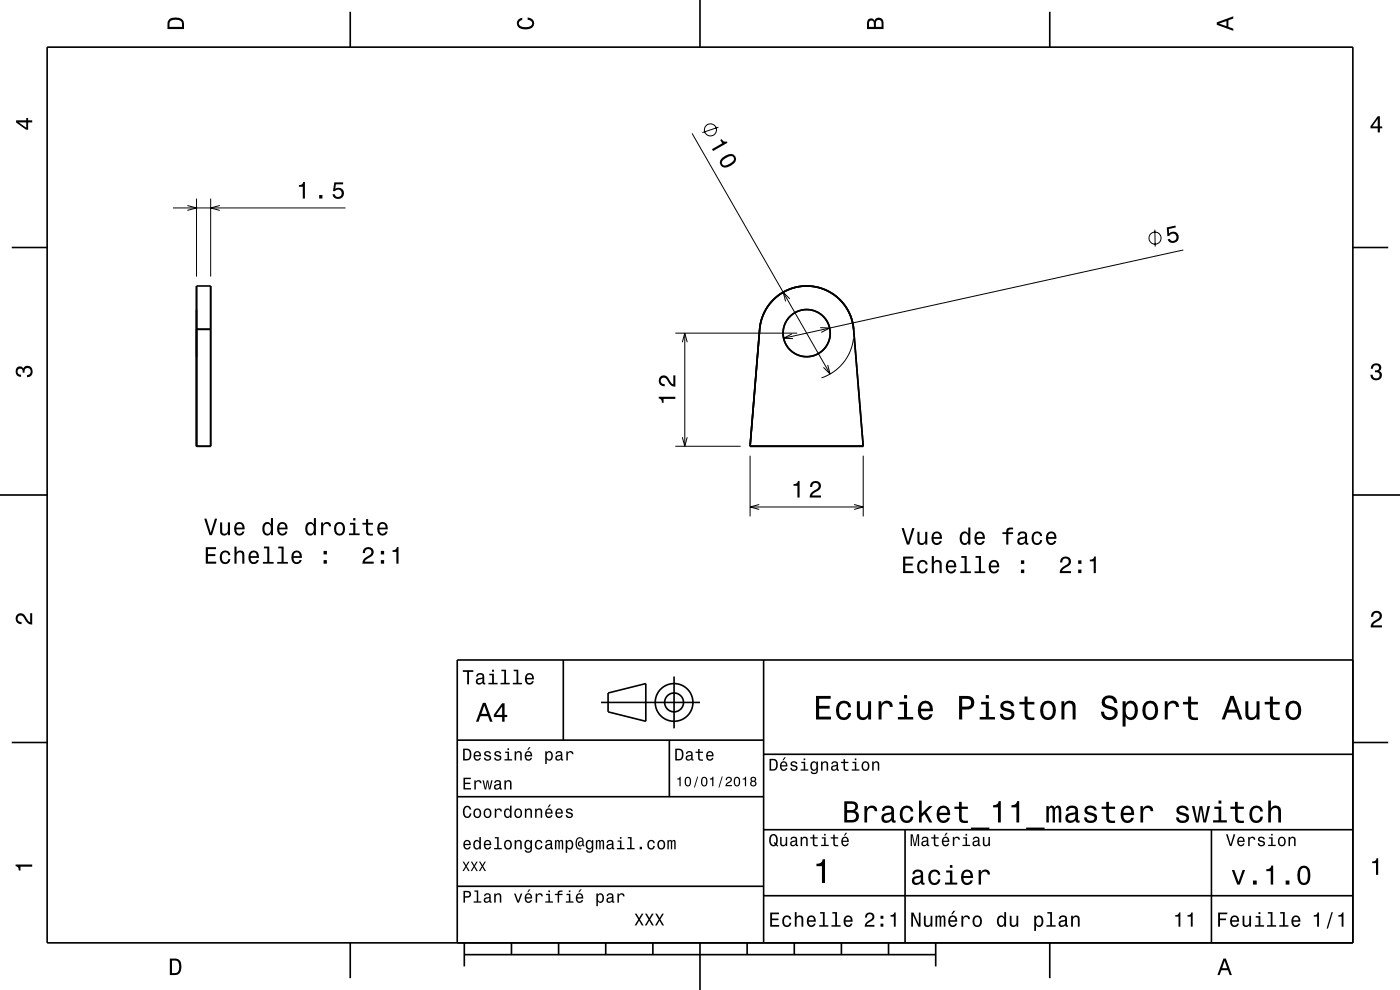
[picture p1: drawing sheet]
<svg xmlns="http://www.w3.org/2000/svg" width="297mm" height="210mm" viewBox="0 0 297 210" stroke-linecap="round" stroke-linejoin="round" font-family="sans-serif">
<g fill="none" stroke="#000" stroke-width=".21">
<path d="M146.8 28.3l29.3 51M152.4 27l-3.4 1.1M36.7 44.1h36.6M39.8 43.6l1.9 .5-1.9 .5M41.7 42.1v16.6M44.7 42.1v16.6M46.6 43.6l-1.9 .5 1.9 .5M245 48.7l.1 3.6M251 53l-84.8 18.7M143.3 70.7h25.8M144.8 72.6l.5-1.9 .5 1.9M145.3 70.7v24"/>
<path d="M167.6 63.4l-1.5-1.4 .6 1.9M168 70.8l-1.8 .9 2 .1M174 69.5l2 .1-1.8 .9M175.6 77.4l.5 1.9-1.4-1.4M181.1 71.8a10 10 0 0 1-6.8 8.4M143.3 94.7h13.8M144.8 92.7l.5 2 .5-2M159.1 96.7v12.8M183.1 96.7v12.8M159.1 107.5h24M161.1 107l-2 .5 2 .6M181.2 107l1.9 .5-1.9 .6"/>
<circle cx="150.7" cy="27.6" r="1.28"/>
<circle cx="245" cy="50.5" r="1.28"/>
</g>
<g fill="none" stroke="#000" stroke-width=".35">
<path d="M10 10h277v190h-277zM74.3 2.5v7.5M148.5 0v10M222.7 2.5v7.5M2.5 52.5h7.5M287 52.5h7.5M41.7 60.7h3v34h-3zM41.7 69.9h3M164 63.6a10 10 0 0 1 10.6-2.3 10 10 0 0 1 6.5 8.6l2 24.8h-24l2.1-24.8a10 10 0 0 1 2.8-6.3zM0 105h10M287 105h10M119.5 140v17"/>
<path d="M162 140v60M287 140h-190v60M2.5 157.5h7.5M97 157h65M127.5 149h21M129 147l8-2v8l-8-2zM142 157v12M143 143.5v11M287 157.5h7.5M97 169h65M162 176h125M162 160h125"/>
<path d="M192 176v24M257 176v24M97 188h65M162 190h125M74.3 200v7.5M98.5 202.5h100M98.5 200v5M108.5 200v2.5M118.5 200v2.5M128.5 200v2.5M138.5 200v2.5M148.5 200v10"/>
<path d="M158.5 200v2.5M168.5 200v2.5M178.5 200v2.5M188.5 200v2.5M198.5 200v5M222.7 200v7.5"/>
<circle cx="171.1" cy="70.7" r="5"/>
<circle cx="143" cy="149" r="2"/>
<circle cx="143" cy="149" r="4"/>
</g>
<g fill="#000">
<path d="M36 4a2.18 2.18 0 0 0-.5 2.2h3.5v-1.2a1.43 1.43 0 0 0-1.7-1.3zM36.3 4.4a2.15 2.15 0 0 1 2.2 .3l.1 1h-2.6v-1z" fill-rule="evenodd"/>
<path d="M109.9 4.2l.9-.4v.4a.7 .7 0 0 0-.7 .5 .7 .7 0 0 0 .3 .8 1.7 1.7 0 0 0 2.5-.5 .9 .9 0 0 0-1-.8v-.5a1.24 1.24 0 0 1 1.4 1.1 1.24 1.24 0 0 1-1 1.4 2.22 2.22 0 0 1-2.5-.7l-.2-.5z" fill-rule="evenodd"/>
<path d="M184.2 4.2l-.3 .7v1.3h3.5v-1.3a.98 .98 0 0 0-.7-1.1 .98 .98 0 0 0-1.2 .6 .84 .84 0 0 0-1.3-.2zM184.5 4.5a.54 .54 0 0 1 .6-.1 .54 .54 0 0 1 .3 .6v.7h-1zM185.9 4.4a.62 .62 0 0 1 .8-.1 .62 .62 0 0 1 .3 .6v.8h-1.2z" fill-rule="evenodd"/>
<path d="M258.1 4.7v.6l3.5 1.2v-.4l-1-.4v-1.4l1-.4v-.4zM258.6 5l1.6-.5v1z" fill-rule="evenodd"/>
<path d="M3.4 25.5v.5l2.1 1.5h.5v-1.5h.8v-.5h-.8v-.5h-.4v.5zM4 26h1.6v1.1z" fill-rule="evenodd"/>
<path d="M152.8 29.7l.4 .7-2.2 1.2 .3 .4 3-1.7-.1-.3a.77 .77 0 0 1-1.1-.5zM153.2 33.5a1.14 1.14 0 0 0-.3 1.5 1.14 1.14 0 0 0 1.4 .5 2.3 2.3 0 0 0 1.9-1.8 1.14 1.14 0 0 0-1.7-1zM153.6 33.8a2.18 2.18 0 0 1 1.8-.6l.3 .5a2.38 2.38 0 0 1-2.2 1.4l-.4-.6z" fill-rule="evenodd"/>
<path d="M292.3 24.7l-1.6 2.1v.4h1.6v.9h.4v-.9h.5v-.4h-.5v-2.1zM292.3 25.2v1.6h-1.1z" fill-rule="evenodd"/>
<path d="M63.4 39.3v.3h.8v2.5h.5v-3.5h-.4a.77 .77 0 0 1-.9 .7zM67.7 41.4v.7h.7v-.7zM70.9 38.7l-.3 1.8h.4a.8 .8 0 0 1 1.3-.2 .8 .8 0 0 1-.1 1.3 .8 .8 0 0 1-1.2-.4h-.5a1.21 1.21 0 0 0 1.5 1.1 1.21 1.21 0 0 0 .9-1.7 1.21 1.21 0 0 0-1.8-.6l.2-.9h1.5v-.4z" fill-rule="evenodd"/>
<path d="M247.5 48.2l1.9-.4v.4l-1.5 .4 .1 .9a1.21 1.21 0 0 1 1.8 .2 1.21 1.21 0 0 1-.4 1.8 1.21 1.21 0 0 1-1.7-.7l.5-.1a.8 .8 0 0 0 1.2 .1 .8 .8 0 0 0-.2-1.3 .8 .8 0 0 0-1.1 .5l-.4 .1z" fill-rule="evenodd"/>
<path d="M291.1 77.4a1.08 1.08 0 0 1 1.4-.2 1.08 1.08 0 0 1 .4 1.2l-.3 .3a1.06 1.06 0 0 1 .5 1.3 1.06 1.06 0 0 1-1.2 .7 1.1 1.1 0 0 1-1.2-1.2h.5a.71 .71 0 0 0 1 .8 .71 .71 0 0 0 .1-1.3h-.6v-.4a.61 .61 0 0 0 .8-.3 .61 .61 0 0 0-.2-.8 .61 .61 0 0 0-.9 .2l-.1 .5h-.5z" fill-rule="evenodd"/>
<path d="M3.6 78a.86 .86 0 0 1 1.4 .2 1.06 1.06 0 0 1 1.2-.6 1.06 1.06 0 0 1 .7 1.2 1.1 1.1 0 0 1-1.2 1.2v-.4a.71 .71 0 0 0 .8-1 .71 .71 0 0 0-1.3-.1v.6h-.4a.61 .61 0 0 0-.3-.8 .61 .61 0 0 0-.8 .2 .61 .61 0 0 0 .2 .8l.6 .2v.4a1.15 1.15 0 0 1-1.2-.6 1.15 1.15 0 0 1 .3-1.3z" fill-rule="evenodd"/>
<path d="M139.7 84.2v.3a.77 .77 0 0 1 .7 .9h.4v-.8h2.5v-.4zM140 79.9a1.2 1.2 0 0 0-.2 1.4 1.2 1.2 0 0 0 1.2 .6v-.4a.7 .7 0 0 1-.8-.5 .7 .7 0 0 1 .5-.9 .7 .7 0 0 1 .8 .5 1.8 1.8 0 0 0 1.8 1.4v-2.4h-.5v1.9a2.2 2.2 0 0 1-1.1-1.5 1.1 1.1 0 0 0-1.7-.1z" fill-rule="evenodd"/>
<path d="M43.6 116.1v3.5h2.3v-.5h-1.8v-1.1h1.6v-.5h-1.6v-1h1.7v-.4zM46.9 117.1a1.53 1.53 0 0 0 .9 2.6 1.07 1.07 0 0 0 1.1-1.1h-.5a.67 .67 0 0 1-.6 .7 .67 .67 0 0 1-.7-.6 1.11 1.11 0 0 1 .7-1.5 .6 .6 0 0 1 .6 .6h.5a1.09 1.09 0 0 0-.8-1 1.09 1.09 0 0 0-1.2 .3zM49.7 115.9v3.7h.5v-1.6a.63 .63 0 0 1 .5-.8 .63 .63 0 0 1 .7 .7v1.7h.4v-1.8a.88 .88 0 0 0-.6-1 .88 .88 0 0 0-1 .5v-1.4zM53 117.1a1.54 1.54 0 0 0 .8 2.6 1.06 1.06 0 0 0 1.1-.9h-.4l-.3 .3-.3 .2a.76 .76 0 0 1-.7-1h1.7a1.16 1.16 0 0 0-.5-1.3 1.16 1.16 0 0 0-1.4 .1zM53.4 117.4a.66 .66 0 0 1 .7-.2 .66 .66 0 0 1 .4 .8h-1.3zM56 115.9v.4h.7v2.9h-.9v.4h2.2v-.4h-.9v-3.3zM59 115.9v.4h.7v2.9h-.9v.4h2.3v-.4h-.9v-3.3zM62.1 117.1a1.54 1.54 0 0 0 .8 2.6 1.05 1.05 0 0 0 1.1-.9h-.4l-.3 .3-.3 .2a.76 .76 0 0 1-.7-1h1.7a1.16 1.16 0 0 0-.4-1.3 1.16 1.16 0 0 0-1.5 .1zM62.5 117.4a.66 .66 0 0 1 .8-.2 .66 .66 0 0 1 .3 .8h-1.3zM68.6 118.8v.8h.7v-.8zM68.6 116.9v.7h.7v-.7z" fill-rule="evenodd"/>
<path d="M43.3 110l1.2 3.5h.5l1.1-3.5h-.5l-.9 3-.9-3zM46.7 110.8v1.8a.89 .89 0 0 0 .6 1 .89 .89 0 0 0 1.1-.5v.4h.4v-2.7h-.5v1.6a.65 .65 0 0 1-.3 .8 .65 .65 0 0 1-.9-.4v-2zM50 111.1a1.55 1.55 0 0 0 .8 2.5 1.07 1.07 0 0 0 1.1-.9h-.5l-.2 .4-.4 .1a.76 .76 0 0 1-.7-.9h1.8a1.17 1.17 0 0 0-.5-1.4 1.17 1.17 0 0 0-1.4 .2zM50.3 111.3a.66 .66 0 0 1 .8-.1 .66 .66 0 0 1 .3 .7h-1.3zM55.9 111.1a1.58 1.58 0 0 0 .8 2.5l.4-.1 .4-.4v.4h.4v-3.6h-.4v1.3a.89 .89 0 0 0-1.6-.1zM56.3 111.4a.62 .62 0 0 1 .7-.3 .62 .62 0 0 1 .4 .6 1.12 1.12 0 0 1-.6 1.5 1.19 1.19 0 0 1-.5-1.8zM59.1 111.1a1.54 1.54 0 0 0 .8 2.5 1.07 1.07 0 0 0 1.1-.9h-.5l-.2 .4-.4 .1a.76 .76 0 0 1-.7-.9h1.8a1.17 1.17 0 0 0-.5-1.4 1.17 1.17 0 0 0-1.4 .2zM59.4 111.3a.66 .66 0 0 1 .8-.1 .66 .66 0 0 1 .4 .7h-1.4zM65 111.1a1.58 1.58 0 0 0 .8 2.5l.5-.1 .3-.4v.4h.4v-3.6h-.4v1.3a.9 .9 0 0 0-1.6-.1zM65.4 111.4a.62 .62 0 0 1 .7-.3 .62 .62 0 0 1 .4 .6 1.12 1.12 0 0 1-.6 1.5 1.19 1.19 0 0 1-.5-1.8zM68.1 110.8v2.7h.5v-1.5a.66 .66 0 0 1 .3-.8 .66 .66 0 0 1 .9 .2v.3h.4a.89 .89 0 0 0-.7-1 .89 .89 0 0 0-1 .6v-.5zM71.2 111.1a1.53 1.53 0 0 0 .8 2.5 1.48 1.48 0 0 0 1.2-1.4 1.48 1.48 0 0 0-1.2-1.5l-.5 .1zM71.5 111.4a.67 .67 0 0 1 .7-.3 .67 .67 0 0 1 .5 .6 1.11 1.11 0 0 1-.7 1.5 1.17 1.17 0 0 1-.5-1.8zM74.2 110.9v.4h.7v1.8h-.9v.4h2.3v-.4h-.9v-2.2zM74.9 109.9v.5h.5v-.5zM77.7 110.1v.8h-.8v.4h.8v1.8a1.05 1.05 0 0 0 1.4 .5v-.4a.68 .68 0 0 1-1-.3v-1.6h1v-.4h-1v-.8zM80.3 111.1a1.55 1.55 0 0 0 .8 2.5 1.07 1.07 0 0 0 1.1-.9h-.4l-.2 .4-.4 .1a.76 .76 0 0 1-.7-.9h1.8a1.17 1.17 0 0 0-.5-1.4 1.17 1.17 0 0 0-1.5 .2zM80.7 111.3a.66 .66 0 0 1 .8-.1 .66 .66 0 0 1 .3 .7h-1.3z" fill-rule="evenodd"/>
<path d="M77.3 116.4l-.3 .9h.4a.71 .71 0 0 1 .5-.8 .71 .71 0 0 1 .9 .5 .71 .71 0 0 1-.5 .8 1.8 1.8 0 0 0-1.4 1.8h2.4v-.5h-1.9a2.23 2.23 0 0 1 1.5-1.1 1.13 1.13 0 0 0 .1-1.7 1.13 1.13 0 0 0-1.7 .1zM80.8 118.8v.8h.7v-.8zM80.8 116.9v.7h.7v-.7zM83.3 116.7v.4h.8v2.5h.4v-3.6h-.3a.77 .77 0 0 1-.9 .7z" fill-rule="evenodd"/>
<path d="M168.3 102.7v.3h.9v2.5h.4v-3.5h-.3a.77 .77 0 0 1-1 .7zM172.2 102.3l-.4 1h.5a.7 .7 0 0 1 .5-.9 .7 .7 0 0 1 .9 .5 .7 .7 0 0 1-.5 .9 1.81 1.81 0 0 0-1.4 1.7h2.4v-.4h-1.9a2.23 2.23 0 0 1 1.4-1.2 1.13 1.13 0 0 0 .1-1.6 1.13 1.13 0 0 0-1.6 0z" fill-rule="evenodd"/>
<path d="M191.3 112l1.1 3.5h.5l1.1-3.5h-.5l-.9 3-.9-3zM194.6 112.8v1.8a.89 .89 0 0 0 .6 1 .89 .89 0 0 0 1.1-.5v.4h.4v-2.7h-.4v1.6a.65 .65 0 0 1-.4 .8 .65 .65 0 0 1-.8-.4v-2zM197.9 113.1a1.54 1.54 0 0 0 .8 2.5 1.07 1.07 0 0 0 1.1-.9h-.4l-.3 .4-.3 .1a.76 .76 0 0 1-.7-.9h1.7a1.17 1.17 0 0 0-.5-1.4 1.17 1.17 0 0 0-1.4 .2zM198.3 113.3a.66 .66 0 0 1 .7-.1 .66 .66 0 0 1 .4 .7h-1.3zM203.9 113.1a1.58 1.58 0 0 0 .7 2.5l.5-.1 .3-.4v.4h.4v-3.6h-.4v1.3a.89 .89 0 0 0-1.5-.1zM204.2 113.4a.62 .62 0 0 1 .7-.3 .62 .62 0 0 1 .5 .6 1.12 1.12 0 0 1-.7 1.5 1.19 1.19 0 0 1-.5-1.8zM207 113.1a1.54 1.54 0 0 0 .8 2.5 1.07 1.07 0 0 0 1.1-.9h-.4l-.3 .4-.3 .1a.76 .76 0 0 1-.7-.9h1.7a1.17 1.17 0 0 0-.4-1.4 1.17 1.17 0 0 0-1.5 .2zM207.4 113.3a.66 .66 0 0 1 .8-.1 .66 .66 0 0 1 .3 .7h-1.3zM212.7 112.9v.4h.8v2.2h.4v-2.2h1v-.4h-1v-.4l.4-.2h.6v-.4a1.04 1.04 0 0 0-1.4 .8v.2zM216.2 112.9l-.3 .7h.4a.55 .55 0 0 1 .7-.5 .55 .55 0 0 1 .4 .7l-.2 .1a1 1 0 0 0-1.1 .2 1 1 0 0 0-.2 1 .93 .93 0 0 0 1.6 .1l.1 .3h.6v-.3l-.3-.1v-1.6a1.02 1.02 0 0 0-1.7-.6zM216.3 114.5l1.1-.4a.77 .77 0 0 1-.2 .9 .77 .77 0 0 1-.8 .1zM219.1 113.1a1.53 1.53 0 0 0 .9 2.5 1.06 1.06 0 0 0 1.1-1h-.4a.67 .67 0 0 1-.7 .6 .67 .67 0 0 1-.7-.6 1.11 1.11 0 0 1 .7-1.5 .59 .59 0 0 1 .6 .6h.5a1.09 1.09 0 0 0-.8-1 1.09 1.09 0 0 0-1.2 .4zM222.2 113.1a1.54 1.54 0 0 0 .8 2.5 1.07 1.07 0 0 0 1.1-.9h-.5l-.2 .4-.4 .1a.76 .76 0 0 1-.7-.9h1.8a1.17 1.17 0 0 0-.5-1.4 1.17 1.17 0 0 0-1.4 .2zM222.5 113.3a.66 .66 0 0 1 .8-.1 .66 .66 0 0 1 .4 .7h-1.4z" fill-rule="evenodd"/>
<path d="M3.6 130.4a1.22 1.22 0 0 1 2 .7l.4 .6 .4 .3v-1.9h.4v2.4a1.8 1.8 0 0 1-1.7-1.4 .71 .71 0 0 0-.9-.5 .71 .71 0 0 0-.5 .8 .71 .71 0 0 0 .9 .5v.5a1.18 1.18 0 0 1-1.2-.7 1.18 1.18 0 0 1 .2-1.3z" fill-rule="evenodd"/>
<path d="M191.6 118.1v3.5h2.2v-.5h-1.8v-1.1h1.6v-.5h-1.6v-1h1.8v-.4zM194.9 119.1a1.53 1.53 0 0 0 .8 2.6 1.07 1.07 0 0 0 1.1-1.1h-.4a.67 .67 0 0 1-.7 .7 .67 .67 0 0 1-.7-.6 1.11 1.11 0 0 1 .7-1.5 .59 .59 0 0 1 .7 .6h.4a1.09 1.09 0 0 0-.8-1 1.09 1.09 0 0 0-1.1 .3zM197.7 117.9v3.7h.4v-1.6a.63 .63 0 0 1 .5-.8 .63 .63 0 0 1 .7 .7v1.7h.5v-1.8a.88 .88 0 0 0-.6-1 .88 .88 0 0 0-1.1 .5v-1.4zM200.9 119.1a1.54 1.54 0 0 0 .8 2.6 1.07 1.07 0 0 0 1.1-.9h-.4l-.2 .3-.4 .2a.76 .76 0 0 1-.7-1h1.8a1.16 1.16 0 0 0-.5-1.3 1.16 1.16 0 0 0-1.5 .1zM201.3 119.4a.66 .66 0 0 1 .8-.2 .66 .66 0 0 1 .3 .8h-1.3zM203.9 117.9v.4h.7v2.9h-.9v.4h2.3v-.4h-.9v-3.3zM207 117.9v.4h.7v2.9h-1v.4h2.3v-.4h-.9v-3.3zM210 119.1a1.54 1.54 0 0 0 .8 2.6 1.06 1.06 0 0 0 1.1-.9h-.4l-.2 .3-.4 .2a.76 .76 0 0 1-.7-1h1.8a1.16 1.16 0 0 0-.5-1.3 1.16 1.16 0 0 0-1.5 .1zM210.4 119.4a.66 .66 0 0 1 .8-.2 .66 .66 0 0 1 .3 .8h-1.3zM216.6 120.8v.8h.7v-.8zM216.6 118.9v.7h.7v-.7z" fill-rule="evenodd"/>
<path d="M225.2 118.4l-.3 .9h.4a.7 .7 0 0 1 .6-.8 .7 .7 0 0 1 .8 .5 .7 .7 0 0 1-.5 .8 1.8 1.8 0 0 0-1.4 1.8h2.4v-.5h-1.9a2.2 2.2 0 0 1 1.5-1.1 1.13 1.13 0 0 0 .1-1.7 1.13 1.13 0 0 0-1.7 .1zM228.7 120.8v.8h.7v-.8zM228.7 118.9v.7h.7v-.7zM231.2 118.7v.4h.8v2.5h.5v-3.6h-.4a.77 .77 0 0 1-.9 .7z" fill-rule="evenodd"/>
<path d="M291.2 129.9a1.18 1.18 0 0 1 1.9 .3 1.18 1.18 0 0 1-1 1.7l-.5 .3-.3 .5h1.9v.4h-2.4a1.8 1.8 0 0 1 1.4-1.8 .71 .71 0 0 0 .5-.8 .71 .71 0 0 0-.9-.5 .71 .71 0 0 0-.5 .8h-.4z" fill-rule="evenodd"/>
<path d="M98.2 158.8v2.5h.9a1.37 1.37 0 0 0 .7-2.2 1.56 1.56 0 0 0-1.6-.3zM98.6 159.1a.98 .98 0 0 1 1.1 .7 .98 .98 0 0 1-.6 1.2h-.5zM100.7 159.6a1.04 1.04 0 0 0-.2 1.2 1.04 1.04 0 0 0 1 .5l.5-.5h-.3l-.4 .3a.54 .54 0 0 1-.5-.7h1.3a.83 .83 0 0 0-.4-.9 .83 .83 0 0 0-1 .1zM100.9 159.7l.2-.1a.47 .47 0 0 1 .5 .1 .47 .47 0 0 1 .1 .5h-.9zM102.9 159.5l-.2 .1a.69 .69 0 0 0 .9 .9l.2 .1a.43 .43 0 0 1-.4 .5 .43 .43 0 0 1-.4-.4h-.3a.74 .74 0 0 0 .9 .7 .74 .74 0 0 0 .5-1l-1-.4a.38 .38 0 0 1 .3-.5 .38 .38 0 0 1 .4 .4h.3a.78 .78 0 0 0-1.2-.4zM105.1 159.5l-.2 .1a.69 .69 0 0 0 .9 .9l.2 .1a.43 .43 0 0 1-.4 .5 .43 .43 0 0 1-.5-.4h-.3a.74 .74 0 0 0 .9 .7 .74 .74 0 0 0 .5-1l-.9-.4a.38 .38 0 0 1 .3-.5 .38 .38 0 0 1 .4 .4h.3a.77 .77 0 0 0-1.2-.4zM107.2 159.4v.3h.5v1.3h-.7v.3h1.6v-.3h-.6v-1.6zM107.7 158.7v.4h.3v-.4zM109.2 159.4v1.9h.3v-1.1a.45 .45 0 0 1 .4-.6 .45 .45 0 0 1 .5 .5v1.2h.3v-1.3a.63 .63 0 0 0-.5-.7 .63 .63 0 0 0-.7 .4v-.3zM112.2 158.5l-.4 .6h.3l.5-.6zM111.5 159.6a1.04 1.04 0 0 0-.2 1.2 1.04 1.04 0 0 0 1.1 .5l.5-.5h-.3l-.5 .3a.54 .54 0 0 1-.5-.7h1.3a.83 .83 0 0 0-.4-.9 .83 .83 0 0 0-1 .1zM111.8 159.7l.1-.1a.48 .48 0 0 1 .5 .1 .48 .48 0 0 1 .2 .5h-1zM115.7 159.4v2.7h.3v-1.1a.66 .66 0 0 0 .7 .4 .66 .66 0 0 0 .5-.6 .91 .91 0 0 0 0-1.1 .91 .91 0 0 0-1-.3l-.2 .3v-.3zM116.1 159.8a.45 .45 0 0 1 .5-.2 .45 .45 0 0 1 .3 .4 .65 .65 0 0 1 .1 .8 .65 .65 0 0 1-.7 .2 .98 .98 0 0 1-.2-1.2zM118.1 159.5l-.2 .4h.3a.39 .39 0 0 1 .4-.3 .39 .39 0 0 1 .3 .5h-.1a.65 .65 0 0 0-1 .4 .65 .65 0 0 0 .6 .9l.6-.3 .1 .2h.4v-.2l-.2-.1v-1.1a.72 .72 0 0 0-.5-.6 .72 .72 0 0 0-.7 .2zM118.2 160.6l.8-.3a.55 .55 0 0 1-.2 .7 .55 .55 0 0 1-.6 0zM120.1 159.4v1.9h.4v-1.1a.47 .47 0 0 1 .2-.6 .47 .47 0 0 1 .6 .2v.2h.4a.64 .64 0 0 0-.5-.7 .64 .64 0 0 0-.8 .4v-.3z" fill-rule="evenodd"/>
<path d="M98.2 142.2v.3h.9v2.7h.4v-2.7h.9v-.3zM101.3 143l-.3 .5h.4a.47 .47 0 0 1 .5-.4 .47 .47 0 0 1 .4 .6l-.2 .1a.84 .84 0 0 0-1 .2 .84 .84 0 0 0 0 1.1 .9 .9 0 0 0 1.3-.2l.1 .2 .5 .1v-.3l-.3-.1v-1.3a.87 .87 0 0 0-1.4-.5zM101.4 144.3l.9-.3a.66 .66 0 0 1-.1 .7 .66 .66 0 0 1-.8 .1zM103.8 142.9v.3h.6v1.6h-.8v.4h2v-.4h-.8v-1.9zM104.4 142.1v.4h.4v-.4zM106.4 142.1v.3h.6v2.4h-.8v.4h1.9v-.4h-.7v-2.7zM109 142.1v.3h.6v2.4h-.8v.4h1.9v-.4h-.7v-2.7zM111.6 143.1a1.32 1.32 0 0 0 .7 2.1 .9 .9 0 0 0 .9-.7h-.3l-.2 .3-.4 .1a.65 .65 0 0 1-.6-.8h1.6a1 1 0 0 0-.4-1.2 1 1 0 0 0-1.3 .2zM111.9 143.3a.57 .57 0 0 1 .7-.1 .57 .57 0 0 1 .3 .6h-1.2z" fill-rule="evenodd"/>
<path d="M102.4 149.1l-1.4 4h.5l.4-1.2h1.6l.4 1.2h.6l-1.5-4zM102.7 149.7l.7 1.7h-1.3zM106.5 149.2l-1.7 2.4v.5h1.7v1h.5v-1h.6v-.5h-.6v-2.4zM106.5 149.9v1.7h-1.3z" fill-rule="evenodd"/>
<path d="M143.2 158.8v2.5h.9a1.37 1.37 0 0 0 .7-2.2 1.56 1.56 0 0 0-1.6-.3zM143.6 159.1a.98 .98 0 0 1 1.1 .7 .98 .98 0 0 1-.6 1.2h-.5zM145.7 159.5l-.2 .4h.3a.39 .39 0 0 1 .5-.3 .39 .39 0 0 1 .3 .5h-.2a.65 .65 0 0 0-.9 .4 .65 .65 0 0 0 .5 .9l.7-.3v.2h.4v-.2l-.1-.1-.1-1.1a.73 .73 0 0 0-.4-.6 .73 .73 0 0 0-.8 .2zM145.8 160.6l.8-.3a.55 .55 0 0 1-.1 .7 .55 .55 0 0 1-.7 0zM148.1 158.9v.5h-.5v.3h.5v1.3a.75 .75 0 0 0 1 .4v-.3a.48 .48 0 0 1-.7-.3v-1.1h.7v-.3h-.7v-.5zM150 159.6a1.04 1.04 0 0 0-.2 1.2 1.04 1.04 0 0 0 1.1 .5l.5-.5h-.4l-.4 .3a.54 .54 0 0 1-.5-.7h1.3a.83 .83 0 0 0-.4-.9 .83 .83 0 0 0-1 .1zM150.3 159.7l.1-.1a.48 .48 0 0 1 .5 .1 .48 .48 0 0 1 .2 .5h-1z" fill-rule="evenodd"/>
<path d="M173.1 147.6v5h3.2v-.6h-2.5v-1.7h2.2v-.6h-2.2v-1.5h2.4v-.6zM177.8 149.2a2.59 2.59 0 0 0 .5 3.4 1.58 1.58 0 0 0 2.3-1.4h-.6a.95 .95 0 0 1-.9 1 .95 .95 0 0 1-1-.9 1.59 1.59 0 0 1 .9-2.1 .85 .85 0 0 1 .9 .8h.7a1.56 1.56 0 0 0-1.1-1.3 1.56 1.56 0 0 0-1.7 .5zM181.8 148.8v2.5a1.27 1.27 0 0 0 .9 1.4 1.27 1.27 0 0 0 1.5-.7v.6h.6v-3.8h-.6v2.2a.92 .92 0 0 1-.6 1.1 .92 .92 0 0 1-1.2-.4v-2.9zM186.4 148.8v3.8h.6v-2.2a.95 .95 0 0 1 .5-1.1 .95 .95 0 0 1 1.2 .3l.1 .4h.6a1.28 1.28 0 0 0-1-1.4 1.28 1.28 0 0 0-1.4 .8v-.6zM190.8 148.9v.5h1v2.7h-1.3v.5h3.2v-.5h-1.3v-3.2zM191.8 147.4v.8h.6v-.8zM195.1 149.2a2.62 2.62 0 0 0 .5 3.4 1.57 1.57 0 0 0 2.2-1.1h-.6l-.3 .5-.5 .2a1.08 1.08 0 0 1-1-1.3h2.5a1.66 1.66 0 0 0-.7-2 1.66 1.66 0 0 0-2.1 .3zM195.6 149.5a.94 .94 0 0 1 1.2-.2 .94 .94 0 0 1 .5 1h-1.9zM203.5 147.6v5h.6v-2.1h.8a1.47 1.47 0 0 0 1.8-1.2 1.47 1.47 0 0 0-1.5-1.7zM204.1 148.2a1.6 1.6 0 0 1 1.8 .5 .86 .86 0 0 1 0 .9 .86 .86 0 0 1-.9 .3h-.9zM208.1 148.9v.5h1v2.7h-1.3v.5h3.3v-.5h-1.3v-3.2zM209.1 147.4v.8h.7v-.8zM212.6 148.9a1.08 1.08 0 0 0-.3 1.2 1.08 1.08 0 0 0 1 .7l1.1 .4a.57 .57 0 0 1 .2 .6 .57 .57 0 0 1-.5 .4 .96 .96 0 0 1-1.4-.8h-.6a1.6 1.6 0 0 0 1.3 1.4 1.6 1.6 0 0 0 1.7-.8 1.13 1.13 0 0 0-1-1.6l-1.1-.3-.2-.4a.87 .87 0 0 1 .9-.5 .87 .87 0 0 1 .8 .6h.6a1.4 1.4 0 0 0-2.1-1.1zM217.4 147.8v1.1h-1.1v.5h1.1v2.6l.2 .4 .4 .3h1.4v-.5a.97 .97 0 0 1-1.4-.5v-2.3h1.4v-.5h-1.4v-1.1zM221.1 149.2a2.56 2.56 0 0 0 .5 3.4 1.72 1.72 0 0 0 1.8-.2 1.72 1.72 0 0 0 .6-1.7 1.7 1.7 0 0 0-.9-1.9 1.7 1.7 0 0 0-2 .4zM221.6 149.6a.96 .96 0 0 1 1-.4 .96 .96 0 0 1 .7 .8 1.59 1.59 0 0 1-1 2.2 1.19 1.19 0 0 1-1-1.5zM225.2 148.8v3.8h.6v-2.2a.97 .97 0 0 1 .5-1.1 .97 .97 0 0 1 1.1 .2l.1 .7v2.4h.7v-2.5a1.27 1.27 0 0 0-.9-1.4 1.27 1.27 0 0 0-1.5 .6v-.5zM234.1 147.9a1.38 1.38 0 0 0-.3 1.5 1.38 1.38 0 0 0 1.3 .9 1.25 1.25 0 0 1 1.4 .9 1.15 1.15 0 0 1-1.3 .9 1.15 1.15 0 0 1-1-1.1h-.7a1.8 1.8 0 0 0 1.7 1.8 1.8 1.8 0 0 0 1.9-1.6 1.46 1.46 0 0 0-1.5-1.4l-.6-.2a.83 .83 0 0 1-.5-1.1 .83 .83 0 0 1 1.2-.3l.5 .5 .1 .4h.7a1.67 1.67 0 0 0-1-1.6 1.67 1.67 0 0 0-1.9 .4zM238.2 148.8v5.3h.6v-2.1a1.32 1.32 0 0 0 1.4 .7 1.32 1.32 0 0 0 1.1-1.1 2.43 2.43 0 0 0-.8-2.8 1.21 1.21 0 0 0-1.7 .5v-.5zM239.1 149.6a.9 .9 0 0 1 .9-.4 .9 .9 0 0 1 .7 .8 1.61 1.61 0 0 1-.9 2.2 1.18 1.18 0 0 1-1-1.5zM242.8 149.2a2.56 2.56 0 0 0 .5 3.4 1.72 1.72 0 0 0 1.8-.2 1.72 1.72 0 0 0 .6-1.7 1.7 1.7 0 0 0-.9-1.9 1.7 1.7 0 0 0-2 .4zM243.3 149.6a.96 .96 0 0 1 1-.4 .96 .96 0 0 1 .7 .8 1.59 1.59 0 0 1-1 2.2 1.19 1.19 0 0 1-1-1.5zM247.1 148.8v3.8h.6v-2.2a.95 .95 0 0 1 .5-1.1 .95 .95 0 0 1 1.2 .3l.1 .4h.6a1.28 1.28 0 0 0-1-1.4 1.28 1.28 0 0 0-1.4 .8v-.6zM252 147.8v1.1h-1v.5h1l.1 2.6 .2 .4 .4 .3h1.4v-.5a.97 .97 0 0 1-1.4-.5v-2.3h1.4v-.5h-1.4v-1.1zM261 147.6l-1.8 5h.6l.6-1.4h2l.5 1.4h.7l-1.9-5zM261.4 148.3l.7 2.2h-1.5zM264.2 148.8v2.5a1.27 1.27 0 0 0 .9 1.4 1.27 1.27 0 0 0 1.5-.7v.6h.6v-3.8h-.6v2.2a.92 .92 0 0 1-.6 1.1 .92 .92 0 0 1-1.1-.4l-.1-2.9zM269.4 147.8v1.1h-1.1v.5h1.1v2.6l.2 .4 .4 .3 .7 .1 .8-.1v-.5a.97 .97 0 0 1-1.4-.5l-.1-2.3h1.5v-.5h-1.5v-1.1zM273.1 149.2a2.56 2.56 0 0 0 .6 3.4 1.72 1.72 0 0 0 1.8-.2 1.72 1.72 0 0 0 .6-1.7 1.7 1.7 0 0 0-.9-1.9 1.7 1.7 0 0 0-2.1 .4zM273.6 149.6a.96 .96 0 0 1 1-.4 .96 .96 0 0 1 .7 .8 1.59 1.59 0 0 1-.9 2.2 1.19 1.19 0 0 1-1.1-1.5z" fill-rule="evenodd"/>
<path d="M98.3 165v2.5h1.6v-.3h-1.2v-.9h1.1v-.3h-1.1v-.7h1.2v-.3zM100.6 165.5v2h.3v-1.1a.47 .47 0 0 1 .3-.6 .47 .47 0 0 1 .6 .2v.1h.3a.64 .64 0 0 0-.5-.6 .64 .64 0 0 0-.7 .4v-.4zM102.4 165.5l.4 2h.3l.3-1.7 .3 1.7h.3l.5-2h-.3l-.3 1.7-.3-1.7h-.3l-.3 1.7-.3-1.7zM105.1 165.6l-.2 .5h.2a.39 .39 0 0 1 .5-.4 .39 .39 0 0 1 .3 .6h-.1a.65 .65 0 0 0-1 .4 .65 .65 0 0 0 .6 .8l.6-.3 .1 .2 .4 .1v-.3h-.2v-1.1a.72 .72 0 0 0-.5-.6 .72 .72 0 0 0-.7 .1zM105.2 166.7l.8-.2a.55 .55 0 0 1-.2 .6 .55 .55 0 0 1-.6 .1zM107 165.5v2h.3v-1.1a.45 .45 0 0 1 .4-.7 .45 .45 0 0 1 .5 .6v1.2h.3v-1.3a.63 .63 0 0 0-.4-.7 .63 .63 0 0 0-.8 .3v-.3z" fill-rule="evenodd"/>
<path d="M98.5 178.4a1.04 1.04 0 0 0-.2 1.2 1.04 1.04 0 0 0 1.1 .6l.5-.6h-.4l-.4 .3a.54 .54 0 0 1-.5-.6h1.3a.83 .83 0 0 0-.4-1 .83 .83 0 0 0-1 .1zM98.8 178.6l.1-.1a.48 .48 0 0 1 .5 0 .48 .48 0 0 1 .2 .5h-1zM100.6 178.4a1.07 1.07 0 0 0-.2 1.1 1.07 1.07 0 0 0 .9 .7l.4-.3v.3h.3v-2.6h-.3v.9a.64 .64 0 0 0-1.1-.1zM100.8 178.6a.44 .44 0 0 1 .5-.2 .44 .44 0 0 1 .4 .5 .65 .65 0 0 1 0 .7 .65 .65 0 0 1-.7 .3l-.3-.4zM102.8 178.4a1.04 1.04 0 0 0-.1 1.2 1.04 1.04 0 0 0 1 .6l.5-.6h-.3l-.5 .3a.54 .54 0 0 1-.4-.6h1.2a.83 .83 0 0 0-.3-1 .83 .83 0 0 0-1.1 .1zM103.1 178.6l.1-.1a.47 .47 0 0 1 .5 0 .47 .47 0 0 1 .2 .5h-.9zM105 177.6v.2h.5v2.1h-.7v.3h1.6v-.3h-.6v-2.3zM107.1 178.4a1.04 1.04 0 0 0-.1 1.2 1.04 1.04 0 0 0 1.1 .6 1.04 1.04 0 0 0 .5-1.3 1.04 1.04 0 0 0-1.2-.7zM107.4 178.6a.48 .48 0 0 1 .5-.2 .48 .48 0 0 1 .3 .5 .67 .67 0 0 1 0 .7 .67 .67 0 0 1-.7 .3 .97 .97 0 0 1-.1-1.3zM109.2 178.2v2h.3v-1.2a.45 .45 0 0 1 .3-.5 .45 .45 0 0 1 .5 .2l.1 1.5h.3v-1.3a.63 .63 0 0 0-.5-.7 .63 .63 0 0 0-.7 .3v-.3zM111.4 178.4a1.06 1.06 0 0 0-.2 1.1 1.06 1.06 0 0 0 1 .7l.4-.3a.52 .52 0 0 1-.3 .7 .52 .52 0 0 1-.7-.3h-.3a.78 .78 0 0 0 .9 .6 .78 .78 0 0 0 .7-.8v-1.9h-.3v.3l-.3-.3a.65 .65 0 0 0-.9 .2zM111.7 178.6a.45 .45 0 0 1 .5-.2 .45 .45 0 0 1 .3 .5 .65 .65 0 0 1 0 .7 .65 .65 0 0 1-.7 .3l-.2-.4zM113.7 178.4a1.04 1.04 0 0 0-.2 1.2 1.04 1.04 0 0 0 1.1 .6l.4-.4 .1-.3h-.3l-.3 .4a.72 .72 0 0 1-.7-.7 .72 .72 0 0 1 .7-.7l.3 .4h.3a.78 .78 0 0 0-.6-.7 .78 .78 0 0 0-.8 .2zM115.9 178.3l-.2 .5h.3a.39 .39 0 0 1 .5-.4 .39 .39 0 0 1 .2 .6h-.1a.65 .65 0 0 0-.9 .4 .65 .65 0 0 0 .5 .8l.6-.3 .1 .2 .4 .1v-.3h-.2v-1.2a.73 .73 0 0 0-1.2-.4zM116 179.4l.8-.2a.55 .55 0 0 1-.1 .6 .55 .55 0 0 1-.7 .1zM117.7 178.2v2h.3v-1.3l.2-.5h.2l.1 .2v1.6h.2l.1-1.5 .2-.3 .2 .4v1.4h.3v-1.4a.49 .49 0 0 0-.4-.7l-.4 .3-.3-.3-.4 .3v-.2zM120 178.2v2.7h.3v-1a.66 .66 0 0 0 .7 .3 .66 .66 0 0 0 .6-.6 .91 .91 0 0 0 0-1 .91 .91 0 0 0-1-.4l-.3 .3v-.3zM120.5 178.6a.45 .45 0 0 1 .4-.2 .45 .45 0 0 1 .4 .5v.3a.6 .6 0 0 1-.5 .7 .84 .84 0 0 1-.3-1.3zM122.5 177.8a1.87 1.87 0 0 0 .1 2.3l.7 .1v-.3a.61 .61 0 0 1-.9-.5 1.2 1.2 0 0 1 .6-1.6l.4 .1 .1 .4a.7 .7 0 0 0-.8 .4 .7 .7 0 0 0 .2 .8h.4l.3-.2v.2h.4l-.2-.3a1.2 1.2 0 0 0-.8-1.6zM122.9 178.7l.6-.2-.1 .7-.5 .1zM124.5 178.4a1.06 1.06 0 0 0-.2 1.1 1.06 1.06 0 0 0 .9 .7l.4-.3a.52 .52 0 0 1-.3 .7 .52 .52 0 0 1-.7-.3h-.3a.78 .78 0 0 0 .9 .6 .78 .78 0 0 0 .7-.8v-1.9h-.3v.3l-.3-.3a.65 .65 0 0 0-.8 .2zM124.7 178.6a.45 .45 0 0 1 .5-.2 .45 .45 0 0 1 .3 .5 .65 .65 0 0 1 0 .7 .65 .65 0 0 1-.6 .3l-.3-.4zM126.4 178.2v2h.3v-1.3l.2-.5h.1l.1 .2v1.6h.3v-1.5l.3-.3 .2 .4v1.4h.3v-1.4a.49 .49 0 0 0-.4-.7l-.4 .3-.4-.3-.3 .3v-.2zM128.9 178.3l-.2 .5h.3a.39 .39 0 0 1 .5-.4 .39 .39 0 0 1 .3 .6h-.2a.65 .65 0 0 0-.9 .4 .65 .65 0 0 0 .5 .8l.6-.3 .1 .2 .4 .1v-.3h-.2v-1.2a.72 .72 0 0 0-.5-.6 .72 .72 0 0 0-.7 .2zM129 179.4l.8-.2a.55 .55 0 0 1-.1 .6 .55 .55 0 0 1-.7 .1zM131 178.3v.3h.5v1.3h-.6v.3h1.6v-.3h-.7v-1.6zM131.5 177.6v.3h.3v-.3zM133.2 177.6v.2h.5v2.1h-.7v.3h1.6v-.3h-.6v-2.3zM135.7 179.6v.6h.5v-.6zM137.5 178.4a1.04 1.04 0 0 0-.1 1.2 1.04 1.04 0 0 0 1 .6l.4-.4 .1-.3h-.3l-.3 .4a.72 .72 0 0 1-.7-.7 .72 .72 0 0 1 .7-.7l.3 .4h.3a.78 .78 0 0 0-.5-.7 .78 .78 0 0 0-.9 .2zM139.7 178.4a1.04 1.04 0 0 0-.2 1.2 1.04 1.04 0 0 0 1.1 .6 1.04 1.04 0 0 0 .5-1.3 1.04 1.04 0 0 0-1.2-.7zM139.9 178.6a.48 .48 0 0 1 .5-.2 .48 .48 0 0 1 .4 .5 .66 .66 0 0 1 0 .7 .66 .66 0 0 1-.7 .3 .98 .98 0 0 1-.2-1.3zM141.6 178.2v2h.3v-1.3l.1-.5h.2l.1 .2v1.6h.3v-1.5l.3-.3 .1 .4v1.4h.3v-1.4a.49 .49 0 0 0-.3-.7l-.4 .3-.4-.3-.3 .3v-.2z" fill-rule="evenodd"/>
<path d="M98.4 171.2a1.45 1.45 0 0 0 .7 2.3 .94 .94 0 0 0 .9-1h-.3a.59 .59 0 0 1-.8 .7 1.31 1.31 0 0 1 .2-2l.3 .1 .2 .4h.4a.85 .85 0 0 0-.6-.8 .85 .85 0 0 0-1 .3zM100.6 171.7a1.04 1.04 0 0 0-.1 1.3 1.04 1.04 0 0 0 1.1 .5 1.04 1.04 0 0 0 .5-1.3 1.04 1.04 0 0 0-1.2-.7zM100.9 171.9a.48 .48 0 0 1 .5-.1 .48 .48 0 0 1 .3 .4 .66 .66 0 0 1 0 .7 .66 .66 0 0 1-.7 .3 .98 .98 0 0 1-.1-1.3zM102.8 171.7a1.04 1.04 0 0 0-.2 1.3 1.04 1.04 0 0 0 1.2 .5 1.04 1.04 0 0 0 .5-1.3 1.04 1.04 0 0 0-1.2-.7zM103 171.9a.48 .48 0 0 1 .5-.1 .48 .48 0 0 1 .4 .4 .66 .66 0 0 1 0 .7 .66 .66 0 0 1-.7 .3 .97 .97 0 0 1-.2-1.3zM105 171.5v2h.3v-1.1a.47 .47 0 0 1 .2-.6 .47 .47 0 0 1 .6 .2l.1 .1h.3a.64 .64 0 0 0-.5-.6 .64 .64 0 0 0-.7 .4v-.4zM107.1 171.7a1.06 1.06 0 0 0-.2 1.2 1.06 1.06 0 0 0 .9 .6l.4-.3v.3h.3v-2.6h-.3v.9a.63 .63 0 0 0-1.1-.1zM107.4 171.9a.44 .44 0 0 1 .4-.1 .44 .44 0 0 1 .4 .4 .65 .65 0 0 1 0 .7 .65 .65 0 0 1-.7 .3l-.2-.4zM109.3 171.7a1.04 1.04 0 0 0-.1 1.3 1.04 1.04 0 0 0 1.1 .5 1.04 1.04 0 0 0 .5-1.3 1.04 1.04 0 0 0-1.2-.7zM109.5 171.9a.48 .48 0 0 1 .6-.1 .48 .48 0 0 1 .3 .4 .66 .66 0 0 1 0 .7 .66 .66 0 0 1-.7 .3 .98 .98 0 0 1-.2-1.3zM111.4 171.5v2h.3v-1.1a.45 .45 0 0 1 .3-.7 .45 .45 0 0 1 .5 .6v1.2h.4v-1.3a.63 .63 0 0 0-.5-.7 .63 .63 0 0 0-.7 .3v-.3zM113.5 171.5v2h.3v-1.1a.45 .45 0 0 1 .3-.6 .45 .45 0 0 1 .6 .2v1.5h.3v-1.3a.63 .63 0 0 0-.4-.7 .63 .63 0 0 0-.8 .3v-.3zM116.5 170.7l-.3 .6h.2l.5-.6zM115.9 171.7a1.04 1.04 0 0 0-.2 1.2 1.04 1.04 0 0 0 1 .6l.5-.6h-.3l-.4 .4a.54 .54 0 0 1-.5-.7h1.2a.83 .83 0 0 0-.3-1 .83 .83 0 0 0-1 .1zM116.1 171.9l.2-.1a.47 .47 0 0 1 .4 .1 .47 .47 0 0 1 .2 .4h-.9zM118 171.7a1.04 1.04 0 0 0-.2 1.2 1.04 1.04 0 0 0 1.1 .6l.5-.6h-.3l-.5 .4a.53 .53 0 0 1-.5-.7h1.3a.83 .83 0 0 0-.3-1 .83 .83 0 0 0-1.1 .1zM118.3 171.9l.1-.1a.47 .47 0 0 1 .5 .1 .47 .47 0 0 1 .2 .4h-1zM120.2 171.6l-.1 .2a.69 .69 0 0 0 .8 .9l.3 .1a.43 .43 0 0 1-.4 .5 .43 .43 0 0 1-.5-.4h-.3a.74 .74 0 0 0 .9 .7 .74 .74 0 0 0 .5-1.1l-1-.3a.38 .38 0 0 1 .3-.5 .38 .38 0 0 1 .5 .3h.3a.77 .77 0 0 0-1.3-.4z" fill-rule="evenodd"/>
<path d="M143.7 165.1v.3h.4v1.4h.3v-2zM145.4 165a1.16 1.16 0 0 0 .5 1.8 1.16 1.16 0 0 0 .5-1.8 .63 .63 0 0 0-1 0zM145.7 165.1l.2-.1a.98 .98 0 0 1 0 1.6l-.2-.1-.2-.3v-.7zM147.9 164.7l-.7 2.3h.2l.7-2.3zM148.9 165a1.15 1.15 0 0 0 .5 1.8 1.16 1.16 0 0 0 .5-1.8 .63 .63 0 0 0-1 0zM149.2 165.1l.2-.1a.98 .98 0 0 1 0 1.6l-.2-.1-.2-.3v-.7zM150.6 165.1v.3h.5v1.4h.2v-2zM153.1 164.7l-.7 2.3h.2l.7-2.3zM154.1 164.9l-.2 .6h.3a.4 .4 0 0 1 .3-.5 .4 .4 0 0 1 .5 .3 .4 .4 0 0 1-.3 .5l-.2 .1a.93 .93 0 0 0-.6 .9h1.4v-.3h-1.1l.5-.4a.67 .67 0 0 0 .5-1 .67 .67 0 0 0-1.1-.2zM155.8 165a1.15 1.15 0 0 0 .5 1.8 1.16 1.16 0 0 0 .5-1.8 .63 .63 0 0 0-1 0zM156.1 165.1l.2-.1a.98 .98 0 0 1 0 1.6l-.2-.1-.2-.3v-.7zM157.6 165.1v.3h.4v1.4h.3v-2zM159.4 164.9l-.2 .5 .2 .3a.62 .62 0 0 0-.1 .9 .62 .62 0 0 0 1 0 .62 .62 0 0 0-.1-.9 .57 .57 0 0 0 0-.9 .57 .57 0 0 0-.8 .1zM159.4 166.2a.41 .41 0 0 1 .8 0 .41 .41 0 0 1-.8 0zM159.5 165.3a.34 .34 0 0 1 .6 0 .34 .34 0 0 1-.6 0z" fill-rule="evenodd"/>
<path d="M163.2 161v2.5h.9a1.37 1.37 0 0 0 .7-2.2 1.58 1.58 0 0 0-1.6-.3zM163.6 161.3a.98 .98 0 0 1 1.1 .7 .98 .98 0 0 1-.6 1.2h-.5zM166.4 160.7l-.4 .6h.2l.5-.6zM165.7 161.7a1.04 1.04 0 0 0-.2 1.2 1.04 1.04 0 0 0 1 .6l.5-.6h-.3l-.4 .4a.54 .54 0 0 1-.5-.7h1.3a.83 .83 0 0 0-.4-1 .83 .83 0 0 0-1 .1zM165.9 161.9l.2-.1a.48 .48 0 0 1 .5 .1 .48 .48 0 0 1 .1 .4h-.9zM167.9 161.6l-.2 .2a.68 .68 0 0 0 .9 .9l.2 .1a.43 .43 0 0 1-.4 .5 .43 .43 0 0 1-.4-.4h-.3a.74 .74 0 0 0 .9 .7 .74 .74 0 0 0 .5-1.1l-1-.3a.38 .38 0 0 1 .3-.5 .38 .38 0 0 1 .4 .4l.3-.1a.78 .78 0 0 0-1.2-.4zM170 161.6v.3h.5v1.3h-.7v.3h1.7v-.3h-.7v-1.6zM170.5 160.9v.3h.3v-.3zM172.1 161.7a1.06 1.06 0 0 0-.2 1.2 1.06 1.06 0 0 0 .9 .6l.4-.3a.52 .52 0 0 1-.2 .7 .52 .52 0 0 1-.7-.3h-.3a.78 .78 0 0 0 .9 .6 .78 .78 0 0 0 .6-.8v-1.9h-.3v.4l-.2-.3a.64 .64 0 0 0-.9 .1zM172.4 161.9a.45 .45 0 0 1 .4-.1 .45 .45 0 0 1 .4 .4 .65 .65 0 0 1 0 .7 .65 .65 0 0 1-.7 .3l-.2-.4zM174.2 161.5v2h.3v-1.1a.45 .45 0 0 1 .3-.6 .45 .45 0 0 1 .5 .2l.1 1.5h.3v-1.3a.63 .63 0 0 0-.5-.7 .63 .63 0 0 0-.7 .3v-.3zM176.6 161.6l-.2 .5h.3a.39 .39 0 0 1 .4-.4 .39 .39 0 0 1 .3 .6h-.1a.65 .65 0 0 0-1 .4 .65 .65 0 0 0 .6 .8l.6-.3 .1 .2 .4 .1-.2-.4v-1a.73 .73 0 0 0-1.2-.5zM176.7 162.7l.8-.2a.55 .55 0 0 1-.2 .6 .55 .55 0 0 1-.6 .1zM178.9 161v.6h-.5v.3h.5l.1 1.3a.75 .75 0 0 0 1 .3v-.3a.48 .48 0 0 1-.7-.2v-1.1h.7v-.3h-.7v-.6zM180.8 161.6v.3h.5v1.3h-.6v.3h1.6v-.3h-.6v-1.6zM181.3 160.9v.3h.4v-.3zM183 161.7a1.04 1.04 0 0 0-.2 1.3 1.04 1.04 0 0 0 1.2 .5 1.04 1.04 0 0 0 .4-1.3 1.04 1.04 0 0 0-1.2-.7zM183.2 161.9a.48 .48 0 0 1 .5-.1 .48 .48 0 0 1 .4 .4 .66 .66 0 0 1 0 .7 .66 .66 0 0 1-.7 .3 .98 .98 0 0 1-.2-1.3zM185 161.5v2h.3v-1.1a.45 .45 0 0 1 .3-.6 .45 .45 0 0 1 .6 .2v1.5h.3v-1.3a.63 .63 0 0 0-.4-.7 .63 .63 0 0 0-.8 .3v-.3z" fill-rule="evenodd"/>
<path d="M163.4 177.2a1.45 1.45 0 0 0 .7 2.3l.5-.2 .3 .3 .2-.2-.3-.3a1.53 1.53 0 0 0-.5-2.2l-.6 .1zM163.8 177.3l.3-.1a1.21 1.21 0 0 1 .5 1.7l-.3-.3-.2 .2 .3 .3a.45 .45 0 0 1-.7-.1 1.62 1.62 0 0 1 .1-1.7zM165.5 177.5v1.3a.63 .63 0 0 0 .4 .7 .63 .63 0 0 0 .8-.3v.3h.3v-2h-.3v1.2a.46 .46 0 0 1-.3 .5 .46 .46 0 0 1-.6-.2v-1.5zM167.9 177.6l-.2 .5h.3a.39 .39 0 0 1 .5-.4 .39 .39 0 0 1 .2 .6h-.1a.65 .65 0 0 0-.9 .4 .65 .65 0 0 0 .5 .8l.6-.3 .1 .2 .4 .1v-.3h-.2v-1.1a.73 .73 0 0 0-1.2-.5zM168 178.7l.8-.2a.55 .55 0 0 1-.2 .6 .55 .55 0 0 1-.6 .1zM169.8 177.5v2h.4v-1.1a.45 .45 0 0 1 .2-.6 .45 .45 0 0 1 .6 .2v1.5h.3v-1.3a.63 .63 0 0 0-.4-.7 .63 .63 0 0 0-.8 .3v-.3zM172.4 177v.6h-.5v.3h.5l.1 1.3a.75 .75 0 0 0 1 .3v-.3a.49 .49 0 0 1-.7-.2v-1.1h.7v-.3h-.7v-.6zM174.3 177.6v.3h.5v1.3h-.6v.3h1.6v-.3h-.6v-1.6zM174.8 176.9v.3h.4v-.3zM176.8 177v.6h-.6v.3h.6v1.3a.74 .74 0 0 0 1 .3v-.3a.49 .49 0 0 1-.7-.2v-1.1h.7v-.3h-.7v-.6zM179.4 176.7l-.4 .6h.2l.5-.6zM178.7 177.7a1.04 1.04 0 0 0-.2 1.2 1.04 1.04 0 0 0 1 .6l.5-.6h-.3l-.4 .4a.54 .54 0 0 1-.5-.7h1.3a.83 .83 0 0 0-.4-1 .83 .83 0 0 0-1 .1zM178.9 177.9l.2-.1a.48 .48 0 0 1 .5 .1 .48 .48 0 0 1 .1 .4h-.9z" fill-rule="evenodd"/>
<path d="M179.1 170v4.5h1.7a1.26 1.26 0 0 0 1.4-1 1.26 1.26 0 0 0-.8-1.5 1.1 1.1 0 0 0 .6-1.3 1.1 1.1 0 0 0-1.3-.7zM179.7 170.5h.9a.68 .68 0 0 1 .8 .7 .68 .68 0 0 1-.8 .6h-.9zM179.7 172.4h1a.78 .78 0 0 1 .9 .7 .78 .78 0 0 1-.9 .8h-1zM183.4 171v3.5h.6v-2a.85 .85 0 0 1 .4-1 .85 .85 0 0 1 1.1 .3v.3h.6a1.15 1.15 0 0 0-.9-1.2 1.15 1.15 0 0 0-1.3 .7v-.6zM187.4 171.2l-.2 .3-.1 .5h.5a.71 .71 0 0 1 .9-.7 .71 .71 0 0 1 .5 1l-.3 .1a1.46 1.46 0 0 0-1.7 1.2 .93 .93 0 0 0 1 1l.6-.2 .5-.4 .2 .4 .7 .1v-.5h-.3l-.1-2.1a1.31 1.31 0 0 0-2.2-.7zM187.7 173.1l1.4-.4a.99 .99 0 0 1-.3 1.1 .99 .99 0 0 1-1.1 .1l-.2-.4zM191.3 171.4a1.96 1.96 0 0 0 1 3.2 1.36 1.36 0 0 0 1.5-1.4h-.6a.86 .86 0 0 1-.8 .9 .86 .86 0 0 1-.9-.8 1.43 1.43 0 0 1 .9-1.9 .77 .77 0 0 1 .8 .7h.6a1.41 1.41 0 0 0-1-1.2 1.41 1.41 0 0 0-1.5 .5zM195 169.8v4.7h.5v-1.3l.6-.5 1 1.8h.7l-1.3-2.2 1.3-1.3h-.7l-1.6 1.6v-2.8zM199.1 171.4a1.98 1.98 0 0 0 1 3.2 1.36 1.36 0 0 0 1.4-1.1h-.6l-.2 .4-.5 .2a.97 .97 0 0 1-.9-1.2h2.3a1.5 1.5 0 0 0-.7-1.8 1.5 1.5 0 0 0-1.8 .3zM199.5 171.6a.85 .85 0 0 1 1.1-.1 .85 .85 0 0 1 .4 .9h-1.7zM203.5 170.1v1h-1v.5h1v2.3l.2 .4 .3 .2 1.3 .1v-.5a.88 .88 0 0 1-1.3-.5v-2h1.3v-.5h-1.3v-1zM206 175.5v.5h3.9v-.5zM210.7 170.8v.5h1v3.2h.6v-4.6h-.4a1 1 0 0 1-1.2 .9zM214.6 170.8v.5h1v3.2h.6v-4.6h-.4a.99 .99 0 0 1-1.2 .9zM217.7 175.5v.5h3.9v-.5zM222 171v3.5h.5v-2.4a.65 .65 0 0 1 .5-.8 .52 .52 0 0 1 .3 .7v2.5h.5v-2.4a.64 .64 0 0 1 .5-.8l.2 .2 .1 .5v2.5h.5v-2.4a.89 .89 0 0 0-.6-1.2l-.4 .1-.4 .4-.2-.4-.4-.1-.4 .1-.2 .4v-.4zM226.5 171.2l-.3 .3-.1 .5h.6a.71 .71 0 0 1 .8-.7 .71 .71 0 0 1 .5 1l-.3 .1a1.46 1.46 0 0 0-1.7 1.2 .93 .93 0 0 0 1 1l.6-.2 .6-.4 .1 .4 .7 .1v-.5h-.3v-2.1a1.31 1.31 0 0 0-2.2-.7zM226.7 173.1l1.4-.4a.99 .99 0 0 1-.2 1.1 .99 .99 0 0 1-1.2 .1l-.1-.4zM230.4 171.2a.97 .97 0 0 0-.3 1 .97 .97 0 0 0 .9 .7l1.1 .3a.51 .51 0 0 1 .1 .5 .51 .51 0 0 1-.5 .3 .86 .86 0 0 1-1.2-.6h-.5a1.41 1.41 0 0 0 1.3 1.2 1.41 1.41 0 0 0 1.5-1.2 1.01 1.01 0 0 0-1.1-1l-.9-.2-.2-.3a.78 .78 0 0 1 .8-.5 .78 .78 0 0 1 .7 .5h.6a1.26 1.26 0 0 0-1.9-1zM234.7 170.1v1h-1v.5h1v2.3l.2 .4 .4 .2 1.3 .1v-.5a.88 .88 0 0 1-1.3-.5v-2h1.3v-.5h-1.3v-1zM238.1 171.4a1.98 1.98 0 0 0 1 3.2 1.36 1.36 0 0 0 1.4-1.1h-.5l-.3 .4-.5 .2a.97 .97 0 0 1-.9-1.2h2.3a1.5 1.5 0 0 0-.6-1.8 1.5 1.5 0 0 0-1.9 .3zM238.6 171.6a.85 .85 0 0 1 1-.1 .85 .85 0 0 1 .4 .9h-1.7zM241.9 171v3.5h.6v-2a.85 .85 0 0 1 .5-1 .85 .85 0 0 1 1 .3l.1 .3h.6a1.15 1.15 0 0 0-.9-1.2 1.15 1.15 0 0 0-1.3 .7v-.6zM249.9 171.2a.97 .97 0 0 0-.3 1 .97 .97 0 0 0 .9 .7l1.1 .3a.51 .51 0 0 1 .1 .5 .51 .51 0 0 1-.5 .3 .86 .86 0 0 1-1.2-.6h-.5a1.41 1.41 0 0 0 1.4 1.2 1.41 1.41 0 0 0 1.4-1.2 1.01 1.01 0 0 0-1.1-1l-.9-.2-.2-.3a.78 .78 0 0 1 .8-.5 .78 .78 0 0 1 .7 .5h.6a1.26 1.26 0 0 0-1.9-1zM252.9 171l.8 3.5h.6l.5-3 .5 3h.5l.9-3.5h-.6l-.5 2.9-.5-2.9h-.6l-.5 2.9-.6-2.9zM257.6 171.1v.5h.9v2.4h-1.2v.5h3v-.5h-1.2v-2.9zM258.5 169.8v.7h.6v-.7zM262 170.1v1h-1v.5h1v2.3l.2 .4 .4 .2 .6 .1h.7v-.5a.87 .87 0 0 1-1.3-.5v-2h1.3v-.5h-1.3v-1zM265.4 171.4a1.96 1.96 0 0 0 1.1 3.2 1.36 1.36 0 0 0 1.4-1.4h-.5a.86 .86 0 0 1-.8 .9 .86 .86 0 0 1-.9-.8 1.44 1.44 0 0 1 .8-1.9 .77 .77 0 0 1 .9 .7h.5a1.4 1.4 0 0 0-1-1.2 1.4 1.4 0 0 0-1.5 .5zM269 169.8v4.7h.6v-2a.82 .82 0 0 1 .5-1 .82 .82 0 0 1 1 .4l.1 2.6h.6v-2.3a1.13 1.13 0 0 0-.8-1.3 1.13 1.13 0 0 0-1.4 .6v-1.7z" fill-rule="evenodd"/>
<path d="M193.2 177v2.5h.3v-2.3l.4 2.3h.3l.5-2.3v2.3h.3v-2.5h-.5l-.4 2.2-.5-2.2zM195.7 177.6l-.2 .5h.3a.39 .39 0 0 1 .5-.4 .39 .39 0 0 1 .3 .6h-.2a.65 .65 0 0 0-.9 .4 .65 .65 0 0 0 .5 .8l.7-.3v.2l.4 .1v-.3h-.1l-.1-1.1a.73 .73 0 0 0-1.2-.5zM195.8 178.7l.8-.2a.55 .55 0 0 1-.1 .6 .55 .55 0 0 1-.7 .1zM198.1 177v.6h-.5v.3h.5v1.3a.74 .74 0 0 0 1 .3v-.3a.49 .49 0 0 1-.7-.2v-1.1h.7v-.3h-.7v-.6zM200.7 176.7l-.4 .6h.3l.5-.6zM200 177.7a1.04 1.04 0 0 0-.2 1.2 1.04 1.04 0 0 0 1.1 .6l.5-.6h-.4l-.4 .4a.54 .54 0 0 1-.5-.7h1.3a.83 .83 0 0 0-.4-1 .83 .83 0 0 0-1 .1zM200.3 177.9l.1-.1a.48 .48 0 0 1 .5 .1 .48 .48 0 0 1 .2 .4h-1zM202.1 177.5v2h.3v-1.1a.47 .47 0 0 1 .3-.6 .47 .47 0 0 1 .6 .2v.1h.3a.64 .64 0 0 0-.4-.6 .64 .64 0 0 0-.8 .4v-.4zM204.3 177.6v.3h.5v1.3h-.6v.3h1.6v-.3h-.6v-1.6zM204.8 176.9v.3h.4v-.3zM206.6 177.6l-.2 .5h.3a.39 .39 0 0 1 .4-.4 .39 .39 0 0 1 .3 .6h-.1a.65 .65 0 0 0-1 .4 .65 .65 0 0 0 .6 .8l.6-.3 .1 .2 .4 .1v-.3h-.2v-1.1a.72 .72 0 0 0-.5-.6 .72 .72 0 0 0-.7 .1zM206.7 178.7l.8-.2a.55 .55 0 0 1-.2 .6 .55 .55 0 0 1-.6 .1zM208.5 177.5v1.3a.63 .63 0 0 0 .5 .7 .63 .63 0 0 0 .7-.3v.3h.3v-2h-.3v1.2a.46 .46 0 0 1-.3 .5 .46 .46 0 0 1-.6-.2v-1.5z" fill-rule="evenodd"/>
<path d="M260.1 177l.8 2.5h.4l.8-2.5h-.4l-.6 2.1-.7-2.1zM262.7 177.7a1.04 1.04 0 0 0-.2 1.2 1.04 1.04 0 0 0 1 .6l.5-.6h-.3l-.4 .4a.54 .54 0 0 1-.5-.7h1.3a.83 .83 0 0 0-.4-1 .83 .83 0 0 0-1 .1zM262.9 177.9l.2-.1a.48 .48 0 0 1 .5 .1 .48 .48 0 0 1 .1 .4h-.9zM264.8 177.5v2h.3v-1.1a.47 .47 0 0 1 .3-.6 .47 .47 0 0 1 .6 .2v.1h.3a.64 .64 0 0 0-.5-.6 .64 .64 0 0 0-.7 .4v-.4zM267 177.6l-.1 .2a.69 .69 0 0 0 .9 .9l.2 .1a.43 .43 0 0 1-.4 .5 .43 .43 0 0 1-.5-.4h-.3a.74 .74 0 0 0 .9 .7 .74 .74 0 0 0 .5-1.1l-.9-.3a.38 .38 0 0 1 .3-.5 .38 .38 0 0 1 .4 .4l.3-.1a.78 .78 0 0 0-1.3-.4zM269.2 177.6v.3h.5v1.3h-.7v.3h1.6v-.3h-.6v-1.6zM269.7 176.9v.3h.3v-.3zM271.3 177.7a1.04 1.04 0 0 0-.1 1.3 1.04 1.04 0 0 0 1.1 .5 1.04 1.04 0 0 0 .5-1.3 1.04 1.04 0 0 0-1.2-.7zM271.5 177.9a.48 .48 0 0 1 .6-.1 .48 .48 0 0 1 .3 .4 .67 .67 0 0 1 0 .7 .67 .67 0 0 1-.7 .3 .98 .98 0 0 1-.2-1.3zM273.3 177.5v2h.4v-1.1a.45 .45 0 0 1 .3-.7 .45 .45 0 0 1 .5 .6v1.2h.4v-1.3a.63 .63 0 0 0-.5-.7 .63 .63 0 0 0-.7 .3v-.3z" fill-rule="evenodd"/>
<path d="M3.3 183.4h3.5v.4h-2.5v.9h-.3a.77 .77 0 0 0-.7-1z" fill-rule="evenodd"/>
<path d="M98.1 182.8l.6 1-.6 1h.3l.5-.8 .4 .8h.3l-.6-1.1 .6-.9h-.3l-.4 .7-.5-.7zM99.9 182.8l.6 1-.7 1h.3l.5-.8 .5 .8h.3l-.7-1.1 .6-.9h-.3l-.4 .7-.4-.7zM101.6 182.8l.6 1-.6 1h.3l.4-.8 .5 .8h.3l-.6-1.1 .6-.9h-.3l-.5 .7-.4-.7z" fill-rule="evenodd"/>
<path d="M98.3 189v2.5h.4v-1.1a.96 .96 0 0 0 1.2-.7 .67 .67 0 0 0-.7-.7zM98.7 189.3h.4a.43 .43 0 0 1 .5 .4 .43 .43 0 0 1-.5 .4h-.4zM100.6 188.9v.3h.5v2h-.6v.3h1.6v-.3h-.6v-2.3zM102.9 189.6l-.2 .5h.3a.39 .39 0 0 1 .5-.4 .39 .39 0 0 1 .2 .6h-.1a.65 .65 0 0 0-.9 .4 .65 .65 0 0 0 .5 .8l.6-.3 .1 .2 .4 .1v-.3h-.2v-1.1a.73 .73 0 0 0-1.2-.5zM103 190.7l.8-.2a.55 .55 0 0 1-.2 .6 .55 .55 0 0 1-.6 .1zM104.8 189.5v2h.4v-1.1a.45 .45 0 0 1 .2-.6 .45 .45 0 0 1 .6 .2v1.5h.3v-1.3a.63 .63 0 0 0-.4-.7 .63 .63 0 0 0-.8 .3v-.3zM109 189.5l.8 2h.3l.7-2h-.3l-.6 1.6-.5-1.6zM112.2 188.7l-.4 .6h.3l.5-.6zM111.5 189.7a1.04 1.04 0 0 0-.2 1.2 1.04 1.04 0 0 0 1.1 .6l.5-.6h-.3l-.5 .4a.54 .54 0 0 1-.5-.7h1.3a.83 .83 0 0 0-.4-1 .83 .83 0 0 0-1 .1zM111.8 189.9l.1-.1a.48 .48 0 0 1 .5 .1 .48 .48 0 0 1 .2 .4h-1zM113.6 189.5v2h.4v-1.1a.47 .47 0 0 1 .2-.6 .47 .47 0 0 1 .6 .2v.1h.4a.64 .64 0 0 0-.5-.6 .64 .64 0 0 0-.8 .4v-.4zM115.8 189.6v.3h.5v1.3h-.6v.3h1.6v-.3h-.6v-1.6zM116.3 188.9v.3h.4v-.3zM117.7 189.6v.3h.6v1.6h.3v-1.6h.7v-.3h-.7v-.3l.7-.1v-.3a.68 .68 0 0 0-.7 0 .68 .68 0 0 0-.3 .7zM120.2 189.6v.3h.5v1.3h-.7v.3h1.6v-.3h-.6v-1.6zM120.7 188.9v.3h.3v-.3zM123 188.7l-.3 .6h.2l.5-.6zM122.4 189.7a1.04 1.04 0 0 0-.2 1.2 1.04 1.04 0 0 0 1 .6l.5-.6h-.3l-.4 .4a.54 .54 0 0 1-.5-.7h1.2a.83 .83 0 0 0-.3-1 .83 .83 0 0 0-1 .1zM122.6 189.9l.2-.1a.48 .48 0 0 1 .5 .1 .48 .48 0 0 1 .1 .4h-.9zM126.5 189.5v2.7h.3v-1a.66 .66 0 0 0 .7 .3 .66 .66 0 0 0 .6-.6 .91 .91 0 0 0 0-1 .91 .91 0 0 0-1-.3l-.3 .2v-.3zM127 189.9a.45 .45 0 0 1 .5-.1 .45 .45 0 0 1 .3 .4v.3a.6 .6 0 0 1-.5 .8 .85 .85 0 0 1-.3-1.4zM128.9 189.6l-.2 .5h.3a.39 .39 0 0 1 .5-.4 .39 .39 0 0 1 .3 .6h-.2a.65 .65 0 0 0-.9 .4 .65 .65 0 0 0 .5 .8l.6-.3 .1 .2 .4 .1v-.3h-.2v-1.1a.73 .73 0 0 0-1.2-.5zM129 190.7l.8-.2a.55 .55 0 0 1-.1 .6 .55 .55 0 0 1-.7 .1zM131 189.5v2h.3v-1.1a.47 .47 0 0 1 .3-.6 .47 .47 0 0 1 .6 .2v.1h.3a.64 .64 0 0 0-.5-.6 .64 .64 0 0 0-.7 .4v-.4z" fill-rule="evenodd"/>
<path d="M134.7 193.8l.7 1.2-.8 1.3h.4l.6-1 .6 1h.3l-.7-1.3 .7-1.2h-.4l-.5 .9-.6-.9zM136.8 193.8l.8 1.2-.8 1.3h.4l.5-1 .6 1h.4l-.8-1.3 .8-1.2h-.4l-.5 .9-.6-.9zM139 193.8l.7 1.2-.7 1.3h.3l.6-1 .6 1h.4l-.8-1.3 .7-1.2h-.3l-.6 .9-.5-.9z" fill-rule="evenodd"/>
<path d="M163.4 193.6v3h1.9v-.4h-1.5v-1h1.3v-.4h-1.3v-.9h1.5v-.3zM166.2 194.5a1.31 1.31 0 0 0 .7 2.2 .9 .9 0 0 0 1-1h-.4a.57 .57 0 0 1-.5 .6 .57 .57 0 0 1-.6-.5 .81 .81 0 0 1-.1-.9 .81 .81 0 0 1 .9-.4l.3 .5h.4a.94 .94 0 0 0-.7-.8 .94 .94 0 0 0-1 .3zM168.6 193.5v3.1h.4v-1.4a.54 .54 0 0 1 .3-.6 .54 .54 0 0 1 .7 .3v1.7h.4v-1.6a.76 .76 0 0 0-.5-.8 .76 .76 0 0 0-.9 .4v-1.1zM171.4 194.5a1.32 1.32 0 0 0 .7 2.2 .91 .91 0 0 0 .9-.8h-.3l-.2 .3-.4 .1a.65 .65 0 0 1-.6-.8h1.6a1 1 0 0 0-.5-1.1 1 1 0 0 0-1.2 .1zM171.7 194.7a.57 .57 0 0 1 .7-.1 .57 .57 0 0 1 .3 .6h-1.2zM174 193.5v.3h.6v2.5h-.8v.3h1.9v-.3h-.7v-2.8zM176.6 193.5v.3h.6v2.5h-.8v.3h1.9v-.3h-.7v-2.8zM179.2 194.5a1.32 1.32 0 0 0 .7 2.2 .91 .91 0 0 0 .9-.8h-.3l-.2 .3-.4 .1a.65 .65 0 0 1-.5-.8h1.5a1 1 0 0 0-.4-1.1 1 1 0 0 0-1.3 .1zM179.5 194.7a.57 .57 0 0 1 .7-.1 .57 .57 0 0 1 .3 .6h-1.1z" fill-rule="evenodd"/>
<path d="M173.2 183.2a1.1 1.1 0 0 0 1.3-.9h.5v5h-.6v-3.6h-1.2z" fill-rule="evenodd"/>
<path d="M183.8 193.8l-.3 .8h.4a.6 .6 0 0 1 .4-.7 .6 .6 0 0 1 .8 .5 .6 .6 0 0 1-.4 .7l-.3 .1a1.4 1.4 0 0 0-1 1.4h2.1v-.4h-1.6l.7-.7a1 1 0 0 0 .8-1.4 1 1 0 0 0-1.6-.3zM186.8 195.9v.7h.6v-.7zM186.8 194.3v.6h.6v-.6zM188.9 194.1v.3h.7v2.2h.4v-3h-.3a.66 .66 0 0 1-.8 .5z" fill-rule="evenodd"/>
<path d="M193.3 193.6v3h.4v-2.5l1.1 2.5h.5v-3h-.4v2.4l-1.1-2.4zM196 194.3v1.5a.76 .76 0 0 0 .5 .8 .76 .76 0 0 0 .9-.4v.4h.4v-2.3h-.4v1.3a.55 .55 0 0 1-.3 .7 .55 .55 0 0 1-.7-.3v-1.7zM198.5 194.3v2.3h.3v-1.6l.2-.5h.2l.1 .2v1.9h.4v-1.8l.3-.3 .2 .4v1.7h.4v-1.6a.59 .59 0 0 0-.5-.8l-.5 .3-.4-.3-.4 .3v-.2zM202.2 193.2l-.4 .7h.3l.6-.7zM201.4 194.5a1.32 1.32 0 0 0 .7 2.2 .91 .91 0 0 0 .9-.8h-.3l-.2 .3-.4 .1a.65 .65 0 0 1-.6-.8h1.6a1 1 0 0 0-.5-1.1 1 1 0 0 0-1.2 .1zM201.7 194.7a.57 .57 0 0 1 .7-.1 .57 .57 0 0 1 .3 .6h-1.2zM204 194.3v2.3h.3v-1.4a.57 .57 0 0 1 .3-.6 .57 .57 0 0 1 .8 .2v.2h.4a.77 .77 0 0 0-.6-.8 .77 .77 0 0 0-.9 .4v-.3zM206.6 194.5a1.24 1.24 0 0 0-.2 1.5 1.24 1.24 0 0 0 1.3 .6 1.34 1.34 0 0 0 .6-1.4 1.34 1.34 0 0 0-1-1zM206.9 194.7a.57 .57 0 0 1 .6-.2 .57 .57 0 0 1 .4 .5 .8 .8 0 0 1 0 .9 .8 .8 0 0 1-.9 .4 1.17 1.17 0 0 1-.1-1.6zM211.7 194.5a1.35 1.35 0 0 0 .7 2.2l.4-.2 .2-.3v.4h.4v-3.1h-.3v1.1a.77 .77 0 0 0-1.4-.1zM212 194.7a.53 .53 0 0 1 .6-.2 .53 .53 0 0 1 .4 .5 .96 .96 0 0 1-.6 1.3 1.01 1.01 0 0 1-.4-1.6zM214.2 194.3v1.5a.76 .76 0 0 0 .5 .8 .76 .76 0 0 0 1-.4v.4h.3v-2.3h-.4v1.3a.55 .55 0 0 1-.3 .7 .55 .55 0 0 1-.7-.3v-1.7zM219.4 194.3v3.2h.4v-1.3a.79 .79 0 0 0 .8 .4 .79 .79 0 0 0 .7-.7 1.13 1.13 0 0 0 0-1.2 1.13 1.13 0 0 0-1.1-.5l-.4 .4v-.3zM219.9 194.7a.53 .53 0 0 1 .6-.2 .53 .53 0 0 1 .4 .5 .78 .78 0 0 1 .1 .9 .78 .78 0 0 1-.9 .4 1.19 1.19 0 0 1-.2-1.6zM222.2 193.5v.3h.6v2.5h-.8v.3h1.9v-.3h-.7v-2.8zM224.9 194.4l-.2 .5h.3a.47 .47 0 0 1 .6-.4 .47 .47 0 0 1 .3 .6l-.2 .1a.84 .84 0 0 0-1 .2 .84 .84 0 0 0 0 1.1 .91 .91 0 0 0 1.3-.2l.1 .2 .5 .1v-.3l-.2-.1-.1-1.3a.87 .87 0 0 0-.5-.7 .87 .87 0 0 0-.9 .2zM225 195.7l1-.3a.66 .66 0 0 1-.2 .7 .66 .66 0 0 1-.8 .1zM227.2 194.3v2.3h.4v-1.4a.54 .54 0 0 1 .4-.6 .54 .54 0 0 1 .6 .3l.1 1.7h.3v-1.6a.76 .76 0 0 0-.5-.8 .76 .76 0 0 0-.9 .4v-.3z" fill-rule="evenodd"/>
<path d="M193.9 184.7l-.3 .7h.4a.63 .63 0 0 1 .8-.6 .63 .63 0 0 1 .4 .9l-.2 .1a1.3 1.3 0 0 0-1.6 1 .83 .83 0 0 0 1 .9l.5-.1 .5-.4 .1 .4 .6 .1v-.4l-.2-.1-.1-1.8a1.16 1.16 0 0 0-1.9-.7zM194.1 186.4l1.2-.3a.88 .88 0 0 1-.2 1 .88 .88 0 0 1-1 .1l-.1-.4zM197.3 184.9a1.75 1.75 0 0 0 .9 2.9 1.21 1.21 0 0 0 1.3-1.3h-.5a.76 .76 0 0 1-.7 .8 .76 .76 0 0 1-.8-.7 1.28 1.28 0 0 1 .7-1.7 .68 .68 0 0 1 .8 .7h.5a1.25 1.25 0 0 0-.9-1.1 1.25 1.25 0 0 0-1.3 .4zM200.7 184.7v.4h.8v2.1h-1v.4h2.6v-.4h-1.1v-2.5zM201.5 183.5v.6h.5v-.6zM204.2 184.9a1.77 1.77 0 0 0 .9 2.9 1.21 1.21 0 0 0 1.3-1h-.5l-.3 .4-.4 .1a.87 .87 0 0 1-.8-1.1h2a1.33 1.33 0 0 0-.5-1.5 1.33 1.33 0 0 0-1.7 .2zM204.6 185.1a.75 .75 0 0 1 .9-.1 .75 .75 0 0 1 .4 .8h-1.5zM207.6 184.5v3.1h.5v-1.7a.76 .76 0 0 1 .4-.9 .76 .76 0 0 1 1 .2v.3h.5a1.02 1.02 0 0 0-.8-1 1.02 1.02 0 0 0-1.1 .6v-.6z" fill-rule="evenodd"/>
<path d="M249.3 194.1v.3h.7v2.2h.4v-3h-.3a.66 .66 0 0 1-.8 .5zM251.9 194.1v.3h.7v2.2h.4v-3h-.3a.66 .66 0 0 1-.8 .5z" fill-rule="evenodd"/>
<path d="M258.4 193.6v3h.4v-1.4h1.3v-.4h-1.3v-.9h1.6v-.3zM261.2 194.5a1.32 1.32 0 0 0 .7 2.2 .91 .91 0 0 0 .9-.8h-.4l-.1 .3-.4 .1a.65 .65 0 0 1-.6-.8h1.6a1 1 0 0 0-.5-1.2 1 1 0 0 0-1.2 .2zM261.5 194.7a.57 .57 0 0 1 .7-.1 .57 .57 0 0 1 .3 .6h-1.2zM263.6 194.3v1.5a.76 .76 0 0 0 .5 .8 .76 .76 0 0 0 .9-.4v.4h.4v-2.3h-.4v1.3a.55 .55 0 0 1-.3 .7 .55 .55 0 0 1-.7-.3v-1.7zM266.4 194.3v.4h.6v1.6h-.8v.3h2v-.3h-.8v-2zM267 193.5v.4h.4v-.4zM269 193.5v.3h.6v2.5h-.8v.3h1.9v-.3h-.7v-2.8zM271.6 193.5v.3h.6v2.5h-.8v.3h1.9v-.3h-.7v-2.8zM274.2 194.5a1.32 1.32 0 0 0 .7 2.2 .91 .91 0 0 0 .9-.8h-.3l-.2 .3-.4 .1a.65 .65 0 0 1-.5-.8h1.5a1 1 0 0 0-.4-1.1 1 1 0 0 0-1.3 .1zM274.5 194.7a.57 .57 0 0 1 .7-.1 .57 .57 0 0 1 .3 .6h-1.1z" fill-rule="evenodd"/>
<path d="M261.3 184.5l1.2 3.1h.5l1.1-3.1h-.5l-.9 2.5-.8-2.5zM265.8 186.8v.8h.8v-.8zM268.6 184.4v.4h1v2.8h.5v-4h-.4a.88 .88 0 0 1-1.1 .8zM272.7 186.8v.8h.8v-.8zM275.6 184.1a3.5 3.5 0 0 0 0 3.1 1.29 1.29 0 0 0 1.4 .5 1.29 1.29 0 0 0 .9-1.1 2.64 2.64 0 0 0-.7-2.9l-.6-.1-.6 .1zM276.2 184.2h.8a2.7 2.7 0 0 1 0 3h-.8a2.7 2.7 0 0 1 0-3z" fill-rule="evenodd"/>
<path d="M278.7 194.1v.3h.7v2.2h.4v-3h-.3a.66 .66 0 0 1-.8 .5zM282.5 193.5l-1.1 3.5h.3l1.1-3.5zM283.9 194.1v.3h.7v2.2h.4v-3h-.3a.66 .66 0 0 1-.8 .5z" fill-rule="evenodd"/>
<path d="M291.1 182.7a.77 .77 0 0 0 .9-.6h.4v3.5h-.5v-2.5h-.8z" fill-rule="evenodd"/>
<path d="M36 203.3v3.5h1.2a1.42 1.42 0 0 0 1.3-1.7 1.38 1.38 0 0 0-1.3-1.8zM36.5 203.8h1a1.89 1.89 0 0 1 0 2.5l-1 .1z" fill-rule="evenodd"/>
<path d="M259.5 203.3l-1.2 3.5h.4l.4-1h1.4l.4 1h.4l-1.2-3.5zM259.8 203.8l.5 1.6h-1z" fill-rule="evenodd"/>
</g>
</svg>
